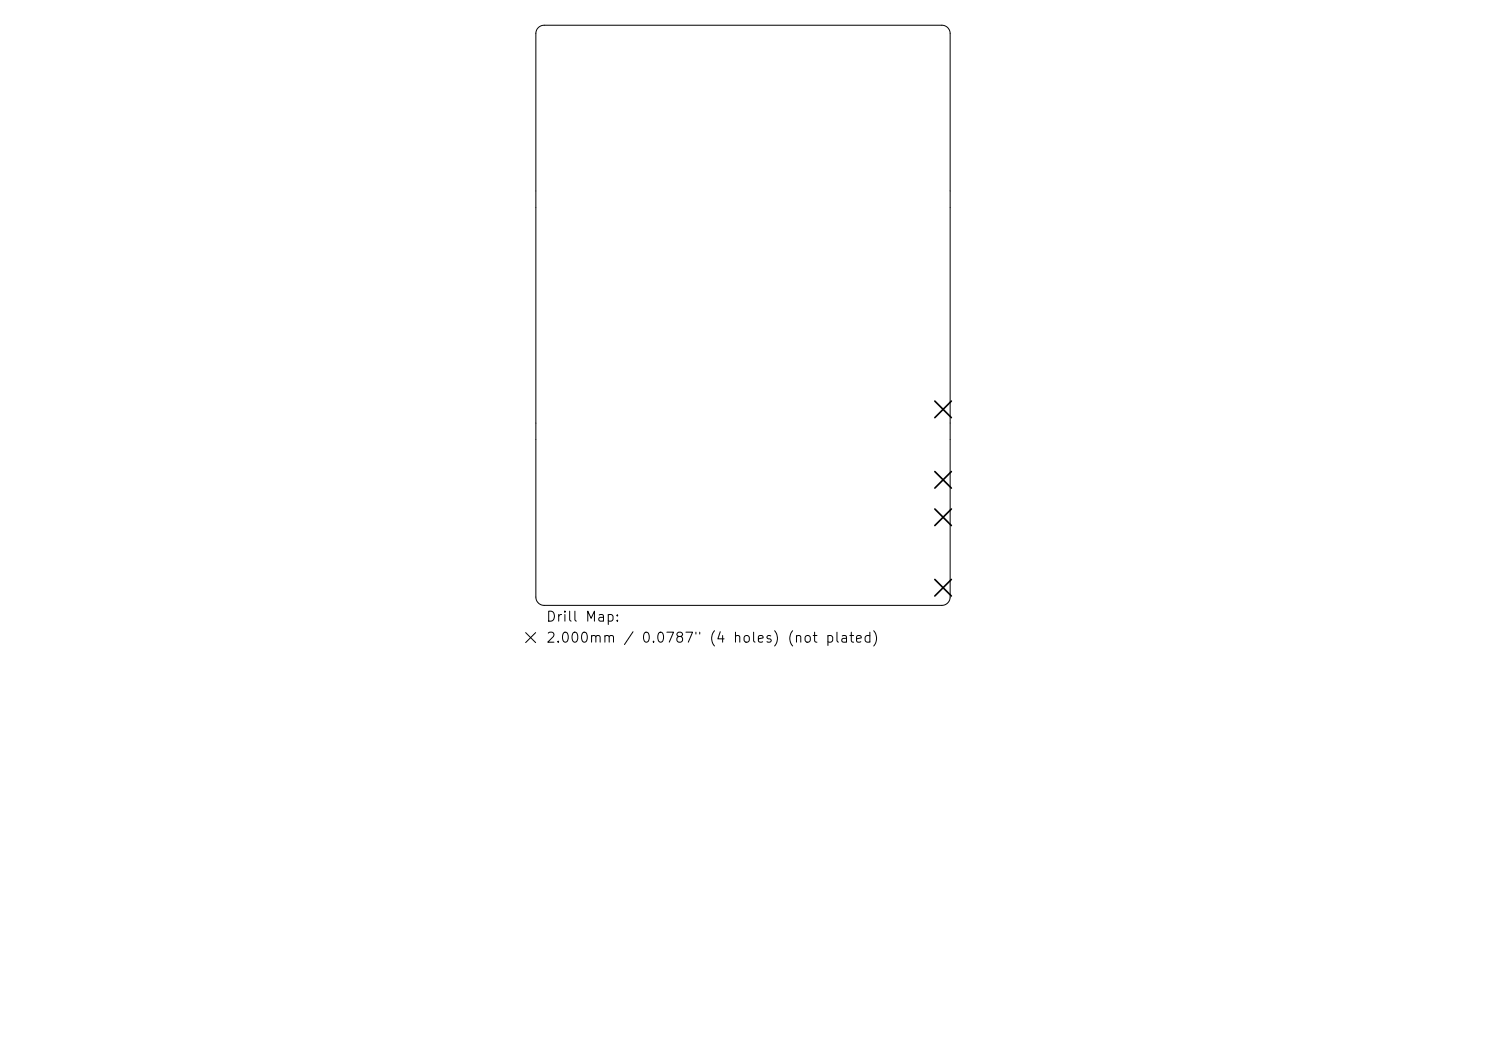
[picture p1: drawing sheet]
<svg xmlns="http://www.w3.org/2000/svg" width="297mm" height="210mm" viewBox="0 0 297 210" stroke-linecap="round" stroke-linejoin="round" font-family="sans-serif">
<defs><g id="words">
<g font-size="2">
<text x="109" y="124.7">Drill Map:</text>
<text x="109" y="128.9">2.000mm / 0.0787&quot; (4 holes) (not plated)</text>
</g>
</g></defs>
<path d="M107.6 5.5l.6-.4 .6-.1h79.4a1.66 1.66 0 0 1 1.7 1.7v112.6a1.66 1.66 0 0 1-1.7 1.7h-79.4a1.66 1.66 0 0 1-1.7-1.7v-112.6l.1-.6zM105.1 126.4l2 2M107.1 126.4l-2 2" fill="none" stroke="#000" stroke-width=".2"/>
<path d="M186.8 80.1l3.4 3.4M186.8 94.2l3.4 3.3M190.2 80.1l-3.4 3.4M190.2 94.2l-3.4 3.3M186.8 101.7l3.4 3.3M186.8 115.8l3.4 3.3M190.2 101.7l-3.4 3.3M190.2 115.8l-3.4 3.3" fill="none" stroke="#000" stroke-width=".33"/>
<use href="#words"/>
</svg>
